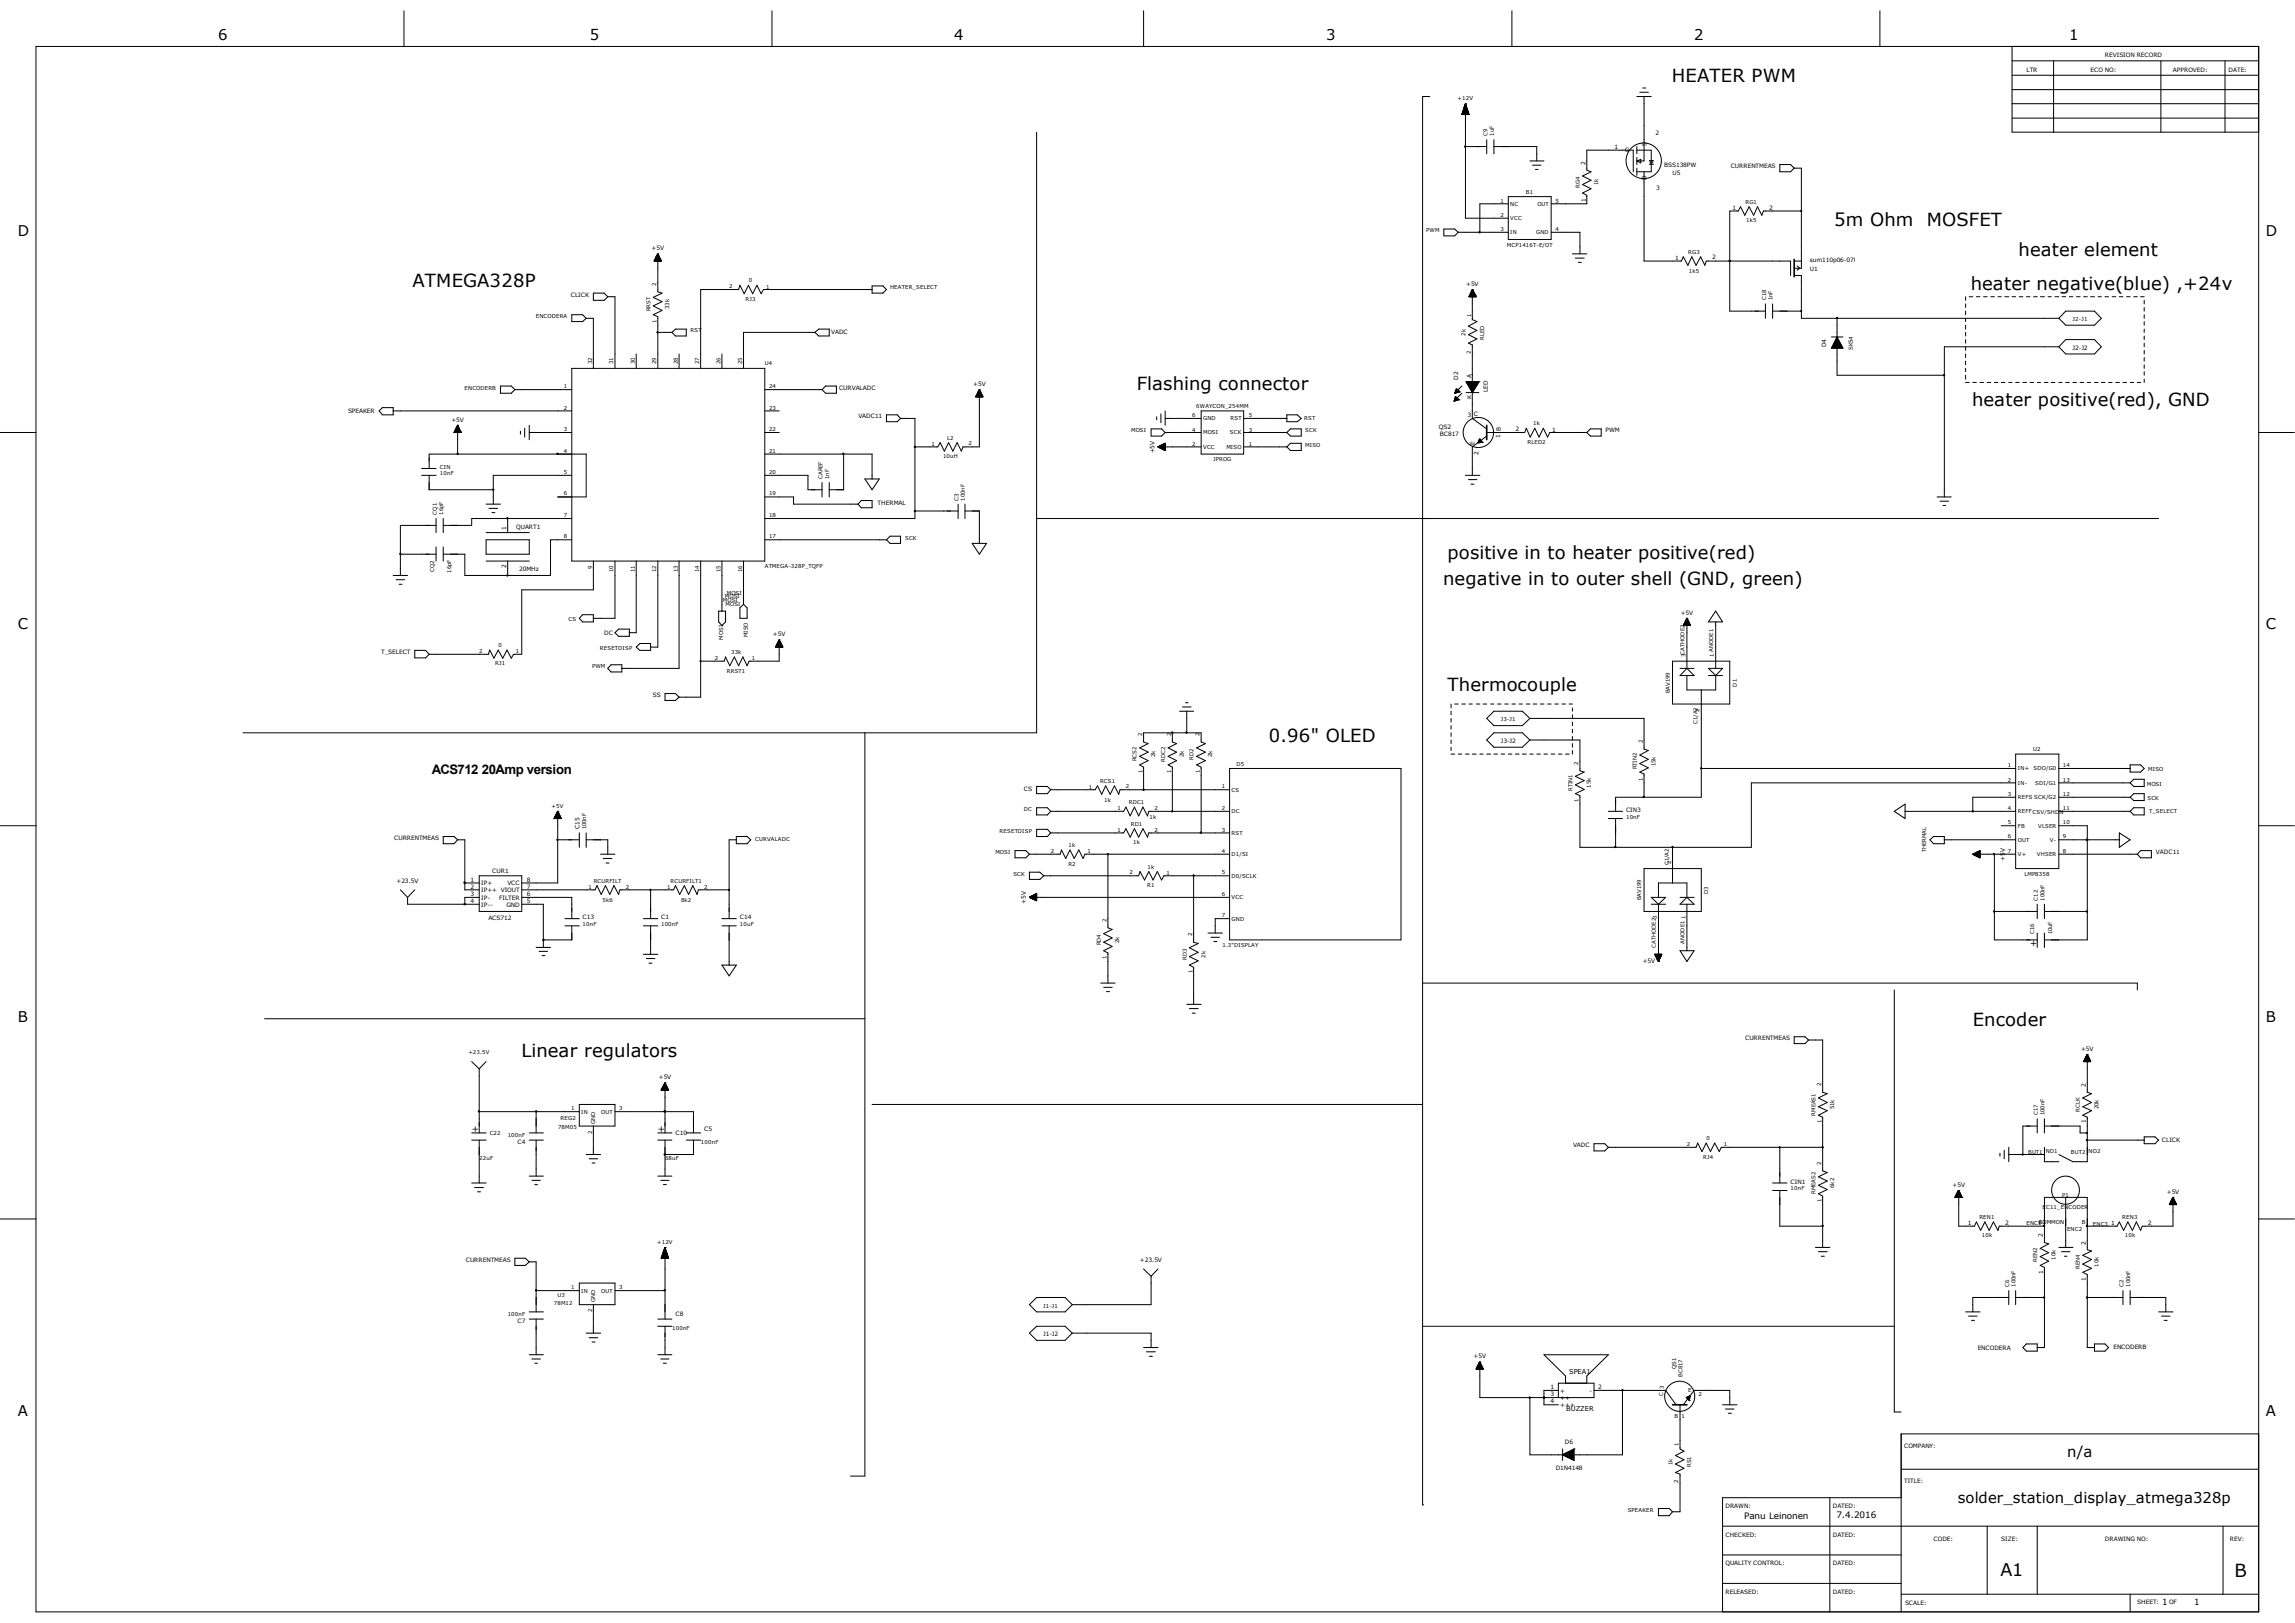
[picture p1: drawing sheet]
<svg xmlns="http://www.w3.org/2000/svg" width="297mm" height="210mm" viewBox="0 0 297 210" stroke-linecap="round" stroke-linejoin="round" font-family="sans-serif">
<defs><g id="words">
<g font-size="2.3">
<text x="216.4" y="10.6">HEATER PWM</text>
<text x="237.4" y="29.3">5m Ohm</text>
<text x="249.4" y="29.3">MOSFET</text>
<text x="261.2" y="33.1">heater element</text>
<text x="53.4" y="37.2">ATMEGA328P</text>
<text x="255.1" y="37.5">heater negative(blue) ,+24v</text>
<text x="147.1" y="50.4">Flashing connector</text>
<text x="255.2" y="52.5">heater positive(red), GND</text>
<text x="186.8" y="75.6">negative in to outer shell (GND, green)</text>
<text x="187.3" y="72.3">positive in to heater positive(red)</text>
<text x="187.3" y="89.5">Thermocouple</text>
<text x="164.2" y="96">0.96&quot; OLED</text>
<text x="67.5" y="136.7">Linear regulators</text>
<text x="255.3" y="132.8">Encoder</text>
<text x="258.9" y="203.9">A1</text>
<text x="289.2" y="204">B</text>
</g>
<g font-size="1.9">
<text x="28.2" y="5.1">6</text>
<text x="76.3" y="5.1">5</text>
<text x="123.5" y="5.1">4</text>
<text x="171.6" y="5.1">3</text>
<text x="219.2" y="5.1">2</text>
<text x="267.8" y="5.1">1</text>
<text x="2.3" y="30.5">D</text>
<text x="293.2" y="30.5">D</text>
<text x="2.3" y="81.4">C</text>
<text x="293.2" y="81.4">C</text>
<text x="2.3" y="132.3">B</text>
<text x="293.2" y="132.3">B</text>
<text x="2.3" y="183.2">A</text>
<text x="293.2" y="183.2">A</text>
<text x="267.5" y="188.5">n/a</text>
<text x="253.4" y="194.5">solder_station_display_atmega328p</text>
</g>
<text font-size="1.7" x="55.9" y="100.2">ACS712 20Amp version</text>
<g font-size="1.1">
<text x="263.6" y="122.6" transform="rotate(-90 263.6 122.6)">+</text>
<text x="61" y="146.5">+</text>
<text x="85.1" y="146.5">+</text>
<text x="225.7" y="196.6">Panu Leinonen</text>
<text x="237.7" y="196.4">7.4.2016</text>
<text x="279.8" y="207.6">1</text>
<text x="284" y="207.6">1</text>
</g>
<g font-size=".9">
<text x="203.1" y="177.8">SPEA1</text>
<text x="202.7" y="182.6">BUZZER</text>
</g>
<g font-size=".8">
<text x="262.3" y="9.3">LTR</text>
<text x="270.6" y="9.3">ECO NO:</text>
<text x="272.4" y="7.4">REVISION RECORD</text>
<text x="281.2" y="9.3">APPROVED:</text>
<text x="288.4" y="9.3">DATE:</text>
<text x="214.2" y="17.5">2</text>
<text x="205.2" y="21.3" transform="rotate(-90 205.2 21.3)">2</text>
<text x="209" y="19.3">1</text>
<text x="210.3" y="19.7">G</text>
<text x="213.1" y="23.3" transform="rotate(-90 213.1 23.3)">D</text>
<text x="213.1" y="18.8" transform="rotate(-90 213.1 18.8)">S</text>
<text x="215.4" y="21.5">BSS138PW</text>
<text x="216.5" y="22.6">U5</text>
<text x="224" y="21.8">CURRENTMEAS</text>
<text x="205.2" y="26.1" transform="rotate(-90 205.2 26.1)">1</text>
<text x="214.3" y="24.6">3</text>
<text x="224.2" y="27.1">1</text>
<text x="228.9" y="27.1">2</text>
<text x="84.3" y="32.4">+5V</text>
<text x="216.8" y="33.6">1</text>
<text x="221.6" y="33.6">2</text>
<text x="234.2" y="35">U1</text>
<text x="234.2" y="34">sum110p06-07l</text>
<text x="73.9" y="38.4">CLICK</text>
<text x="189.7" y="37">+5V</text>
<text x="107.6" y="43.2">VADC</text>
<text x="236.3" y="45" transform="rotate(-90 236.3 45)">D4</text>
<text x="268.2" y="45.3">J2-J2</text>
<text x="45" y="53.4">SPEAKER</text>
<text x="108.6" y="50.5">CURVALADC</text>
<text x="125.9" y="50">+5V</text>
<text x="188.7" y="49.1" transform="rotate(-90 188.7 49.1)">D2</text>
<text x="189.9" y="53.9">3 C</text>
<text x="190.4" y="51.6" transform="rotate(-90 190.4 51.6)">K</text>
<text x="190.4" y="48.9" transform="rotate(-90 190.4 48.9)">A</text>
<text x="192.5" y="50.7" transform="rotate(-90 192.5 50.7)">LED</text>
<text x="58.4" y="54.6">+5V</text>
<text x="111.1" y="54.1">VADC11</text>
<text x="149.4" y="58.7" transform="rotate(-90 149.4 58.7)">+5V</text>
<text x="186.2" y="55.5">QS2</text>
<text x="186.4" y="56.4">BC817</text>
<text x="190.8" y="57.6" transform="rotate(-90 190.8 57.6)">E</text>
<text x="191.3" y="58.9" transform="rotate(-90 191.3 58.9)">2</text>
<text x="194.1" y="56.7" transform="rotate(-90 194.1 56.7)">1 B</text>
<text x="196.1" y="55.8">2</text>
<text x="200.9" y="55.8">1</text>
<text x="207.8" y="56">PWM</text>
<text x="113.6" y="65.3">THERMAL</text>
<text x="65.5" y="68.6" transform="rotate(-90 65.5 68.6)">1</text>
<text x="66.8" y="68.5">QUART1</text>
<text x="65.5" y="73.5" transform="rotate(-90 65.5 73.5)">2</text>
<text x="67.2" y="73.9">20MHz</text>
<text x="78.2" y="82.1">DC</text>
<text x="100" y="82.3">+5V</text>
<text x="217.5" y="79.5">+5V</text>
<text x="49.3" y="84.7">T_SELECT</text>
<text x="84.5" y="90.2">SS</text>
<text x="194.2" y="96.1">J3-J2</text>
<text x="75" y="107.3" transform="rotate(-90 75 107.3)">C15</text>
<text x="132.5" y="102.4">CS</text>
<text x="210.4" y="105.1">CIN3</text>
<text x="51" y="108.7">CURRENTMEAS</text>
<text x="63.7" y="112.9">CUR1</text>
<text x="259.5" y="111.4" transform="rotate(-90 259.5 111.4)">+5V</text>
<text x="279" y="110.5">VADC11</text>
<text x="51.3" y="114.3">+23.5V</text>
<text x="60.9" y="114.1">1</text>
<text x="60.9" y="115">2</text>
<text x="60.9" y="116">3</text>
<text x="60.9" y="116.9">4</text>
<text x="62.3" y="114.6">IP+</text>
<text x="62.3" y="115.4">IP++ VIOUT</text>
<text x="62.3" y="116.4">IP-</text>
<text x="62.3" y="117.3">IP--</text>
<text x="63.2" y="119.1">ACS712</text>
<text x="64.6" y="116.4">FILTER</text>
<text x="65.5" y="117.3">GND</text>
<text x="65.7" y="114.6">VCC</text>
<text x="68.2" y="116.9">5</text>
<text x="68.2" y="116">6</text>
<text x="68.2" y="115">7</text>
<text x="68.2" y="114.1">8</text>
<text x="75.4" y="119">C13</text>
<text x="85.6" y="119">C1</text>
<text x="95.8" y="119">C14</text>
<text x="132.8" y="117" transform="rotate(-90 132.8 117)">+5V</text>
<text x="212.6" y="124.6">+5V</text>
<text x="225.8" y="134.6">CURRENTMEAS</text>
<text x="269.3" y="136">+5V</text>
<text x="85.3" y="139.7">+5V</text>
<text x="269.9" y="140.6" transform="rotate(-90 269.9 140.6)">2</text>
<text x="67" y="148">C4</text>
<text x="87.4" y="146.8">C10</text>
<text x="91.1" y="146.3">C5</text>
<text x="203.6" y="148.5">VADC</text>
<text x="270" y="145.4" transform="rotate(-90 270 145.4)">1</text>
<text x="279.8" y="147.7">CLICK</text>
<text x="231.7" y="153.2">CIN1</text>
<text x="252.7" y="153.5">+5V</text>
<text x="280.4" y="154.5">+5V</text>
<text x="254.7" y="158.5">1</text>
<text x="259.5" y="158.5">2</text>
<text x="264.4" y="160.1" transform="rotate(-90 264.4 160.1)">2</text>
<text x="269.9" y="161" transform="rotate(-90 269.9 161)">2</text>
<text x="273.2" y="158.5">1</text>
<text x="278" y="158.5">2</text>
<text x="60.3" y="163.3">CURRENTMEAS</text>
<text x="147.5" y="163.3">+23.5V</text>
<text x="264.4" y="164.8" transform="rotate(-90 264.4 164.8)">1</text>
<text x="270" y="165.7" transform="rotate(-90 270 165.7)">1</text>
<text x="67" y="171.2">C7</text>
<text x="87.4" y="170.3">C8</text>
<text x="135" y="172.9">J1-J2</text>
<text x="190.7" y="175.8">+5V</text>
<text x="200.7" y="179.7">1</text>
<text x="206.8" y="179.7">2</text>
<text x="255.9" y="174.7">ENCODERA</text>
<text x="273.5" y="174.5">ENCODERB</text>
<text x="200.7" y="180.6">3</text>
<text x="200.7" y="181.6">4</text>
<text x="201.9" y="180.2">+</text>
<text x="201.9" y="181.1">++</text>
<text x="201.9" y="182.1">+++</text>
<text x="205.7" y="180.2">-</text>
<text x="201.3" y="190.2">D1N4148</text>
<text x="202.5" y="186.9">D6</text>
<text x="246.4" y="187.3">COMPANY:</text>
<text x="246.4" y="191.9">TITLE:</text>
<text x="223.3" y="195.2">DRAWN:</text>
<text x="237.2" y="195.2">DATED:</text>
<text x="223.3" y="198.9">CHECKED:</text>
<text x="223.3" y="202.6">QUALITY CONTROL:</text>
<text x="237.2" y="202.6">DATED:</text>
<text x="237.2" y="198.9">DATED:</text>
<text x="250.2" y="199.3">CODE:</text>
<text x="259" y="199.3">SIZE:</text>
<text x="272.4" y="199.3">DRAWING NO:</text>
<text x="288.6" y="199.3">REV:</text>
<text x="223.3" y="206.3">RELEASED:</text>
<text x="237.2" y="206.3">DATED:</text>
<text x="246.5" y="207.7">SCALE:</text>
<text x="276.6" y="207.6">SHEET:</text>
<text x="280.7" y="207.6">OF</text>
</g>
<g font-size=".7">
<text x="188.6" y="12.9">+12V</text>
<text x="192.5" y="17.6" transform="rotate(-90 192.5 17.6)">C9</text>
<text x="193.3" y="17.6" transform="rotate(-90 193.3 17.6)">1uF</text>
<text x="194.2" y="28">2</text>
<text x="194.2" y="29.9">3</text>
<text x="194.2" y="26.2">1</text>
<text x="195.5" y="28.5">VCC</text>
<text x="195.5" y="26.6">NC</text>
<text x="197.5" y="25.1">B1</text>
<text x="199" y="26.6">OUT</text>
<text x="201.3" y="29.9">4</text>
<text x="201.3" y="26.2">5</text>
<text x="204.5" y="24.3" transform="rotate(-90 204.5 24.3)">RG4</text>
<text x="206.8" y="24" transform="rotate(-90 206.8 24)">1k</text>
<text x="225.9" y="26.4">RG1</text>
<text x="226" y="28.8">1k5</text>
<text x="184.6" y="30.1">PWM</text>
<text x="195" y="31.9">MCP1416T-E/OT</text>
<text x="195.5" y="30.3">IN</text>
<text x="198.8" y="30.3">GND</text>
<text x="218.5" y="32.9">RG3</text>
<text x="218.6" y="35.3">1k5</text>
<text x="69.3" y="41.2">ENCODERA</text>
<text x="84.2" y="40.3" transform="rotate(-90 84.2 40.3)">RRST</text>
<text x="84.9" y="37" transform="rotate(-90 84.9 37)">2</text>
<text x="85" y="41.8" transform="rotate(-90 85 41.8)">1</text>
<text x="86.6" y="40" transform="rotate(-90 86.6 40)">33k</text>
<text x="94.4" y="37.3">2</text>
<text x="96.5" y="38.9">RJ3</text>
<text x="96.9" y="36.5">0</text>
<text x="99.1" y="37.3">1</text>
<text x="115.2" y="37.4">HEATER_SELECT</text>
<text x="190.4" y="41" transform="rotate(-90 190.4 41)">1</text>
<text x="228.6" y="38.9" transform="rotate(-90 228.6 38.9)">C18</text>
<text x="229.4" y="38.9" transform="rotate(-90 229.4 38.9)">1nF</text>
<text x="268.2" y="41.6">J2-J1</text>
<text x="76.6" y="47.1" transform="rotate(-90 76.6 47.1)">32</text>
<text x="79.4" y="47.1" transform="rotate(-90 79.4 47.1)">31</text>
<text x="82.2" y="47.1" transform="rotate(-90 82.2 47.1)">30</text>
<text x="84.9" y="47.1" transform="rotate(-90 84.9 47.1)">29</text>
<text x="87.7" y="47.1" transform="rotate(-90 87.7 47.1)">28</text>
<text x="89.4" y="43">RST</text>
<text x="90.5" y="47.1" transform="rotate(-90 90.5 47.1)">27</text>
<text x="93.3" y="47.1" transform="rotate(-90 93.3 47.1)">26</text>
<text x="96.1" y="47.1" transform="rotate(-90 96.1 47.1)">25</text>
<text x="99" y="47.3">U4</text>
<text x="189.6" y="43.4" transform="rotate(-90 189.6 43.4)">2k</text>
<text x="190.4" y="45.8" transform="rotate(-90 190.4 45.8)">2</text>
<text x="192.1" y="43.9" transform="rotate(-90 192.1 43.9)">RLED</text>
<text x="239.8" y="45.3" transform="rotate(-90 239.8 45.3)">SK54</text>
<text x="60.1" y="50.4">ENCODERB</text>
<text x="73" y="50.2">1</text>
<text x="73" y="53">2</text>
<text x="99.5" y="53">23</text>
<text x="99.5" y="50.2">24</text>
<text x="154.8" y="52.8">6WAYCON_254MM</text>
<text x="73" y="55.8">3</text>
<text x="73" y="58.6">4</text>
<text x="99.5" y="58.6">21</text>
<text x="99.5" y="55.8">22</text>
<text x="120.6" y="57.7">1</text>
<text x="122" y="59.3">10uH</text>
<text x="122.6" y="56.9">L2</text>
<text x="125.3" y="57.6">2</text>
<text x="146.4" y="56">MOSI</text>
<text x="154.3" y="57.7">2</text>
<text x="154.3" y="55.8">4</text>
<text x="154.3" y="54">6</text>
<text x="155.7" y="58.1">VCC</text>
<text x="155.7" y="56.2">MOSI</text>
<text x="155.7" y="54.4">GND</text>
<text x="157" y="59.7">JPROG</text>
<text x="158.7" y="58.1">MISO</text>
<text x="159.2" y="56.2">SCK</text>
<text x="159.3" y="54.4">RST</text>
<text x="161.6" y="57.7">1</text>
<text x="161.6" y="55.8">3</text>
<text x="161.6" y="54">5</text>
<text x="168.8" y="54.4">RST</text>
<text x="168.9" y="57.8">MISO</text>
<text x="168.9" y="56">SCK</text>
<text x="197.7" y="57.4">RLED2</text>
<text x="198.4" y="55">1k</text>
<text x="56.9" y="60.7">CIN</text>
<text x="56.9" y="61.5">10nF</text>
<text x="73" y="61.3">5</text>
<text x="73" y="64.1">6</text>
<text x="99.5" y="64.1">19</text>
<text x="99.5" y="61.3">20</text>
<text x="106.5" y="62" transform="rotate(-90 106.5 62)">CAREF</text>
<text x="107.3" y="62" transform="rotate(-90 107.3 62)">1nF</text>
<text x="124" y="64.8" transform="rotate(-90 124 64.8)">C3</text>
<text x="124.9" y="64.8" transform="rotate(-90 124.9 64.8)">100nF</text>
<text x="56.6" y="66.6" transform="rotate(-90 56.6 66.6)">CQ1</text>
<text x="57.4" y="66.6" transform="rotate(-90 57.4 66.6)">16pF</text>
<text x="73" y="66.9">7</text>
<text x="73" y="69.7">8</text>
<text x="99.5" y="69.7">17</text>
<text x="99.5" y="66.9">18</text>
<text x="117.1" y="69.8">SCK</text>
<text x="56.2" y="74" transform="rotate(-90 56.2 74)">CQ2</text>
<text x="58.4" y="74.1" transform="rotate(-90 58.4 74.1)">16pF</text>
<text x="76.6" y="73.6" transform="rotate(-90 76.6 73.6)">9</text>
<text x="79.4" y="74" transform="rotate(-90 79.4 74)">10</text>
<text x="82.2" y="74" transform="rotate(-90 82.2 74)">11</text>
<text x="84.9" y="74" transform="rotate(-90 84.9 74)">12</text>
<text x="87.7" y="74" transform="rotate(-90 87.7 74)">13</text>
<text x="90.5" y="74" transform="rotate(-90 90.5 74)">14</text>
<text x="93.3" y="74" transform="rotate(-90 93.3 74)">15</text>
<text x="93.6" y="77.9">MOSI</text>
<text x="93.8" y="77.3">MOSI</text>
<text x="96.1" y="74" transform="rotate(-90 96.1 74)">16</text>
<text x="99" y="73.5">ATMEGA-328P_TQFP</text>
<text x="64.5" y="83.7">0</text>
<text x="73.6" y="80.3">CS</text>
<text x="93.6" y="82.8" transform="rotate(-90 93.6 82.8)">MOSI</text>
<text x="93.9" y="78.4">MOSI</text>
<text x="96.8" y="82.5" transform="rotate(-90 96.8 82.5)">MISO</text>
<text x="62" y="84.5">2</text>
<text x="64.1" y="86.1">RJ1</text>
<text x="66.8" y="84.5">1</text>
<text x="76.6" y="86.5">PWM</text>
<text x="77.6" y="84.1">RESETDISP</text>
<text x="92.5" y="85.4">2</text>
<text x="94.1" y="87">RRST1</text>
<text x="94.6" y="84.7">33k</text>
<text x="97.3" y="85.4">1</text>
<text x="216.1" y="89.7" transform="rotate(-90 216.1 89.7)">BAV199</text>
<text x="218.1" y="85" transform="rotate(-90 218.1 85)">3CATHODE2</text>
<text x="221.8" y="85" transform="rotate(-90 221.8 85)">1 ANODE1</text>
<text x="224.8" y="88.9" transform="rotate(-90 224.8 88.9)">D1</text>
<text x="147.8" y="95.2" transform="rotate(-90 147.8 95.2)">2</text>
<text x="151.5" y="95.2" transform="rotate(-90 151.5 95.2)">2</text>
<text x="155.2" y="95.2" transform="rotate(-90 155.2 95.2)">2</text>
<text x="194.2" y="93.3">J3-J1</text>
<text x="219.7" y="93.7" transform="rotate(-90 219.7 93.7)">C1/A2</text>
<text x="220" y="92.1" transform="rotate(-90 220 92.1)">2</text>
<text x="142.4" y="101.3">RCS1</text>
<text x="147.1" y="98.5" transform="rotate(-90 147.1 98.5)">RCS2</text>
<text x="147.9" y="100" transform="rotate(-90 147.9 100)">1</text>
<text x="149.5" y="98" transform="rotate(-90 149.5 98)">2k</text>
<text x="150.8" y="98.6" transform="rotate(-90 150.8 98.6)">RDC2</text>
<text x="151.5" y="100" transform="rotate(-90 151.5 100)">1</text>
<text x="153.2" y="98" transform="rotate(-90 153.2 98)">2k</text>
<text x="154.5" y="98.3" transform="rotate(-90 154.5 98.3)">RD2</text>
<text x="155.3" y="100" transform="rotate(-90 155.3 100)">1</text>
<text x="156.9" y="98" transform="rotate(-90 156.9 98)">2k</text>
<text x="160" y="99.1">D5</text>
<text x="204.2" y="98.9" transform="rotate(-90 204.2 98.9)">2</text>
<text x="205.9" y="101.9" transform="rotate(-90 205.9 101.9)">15k</text>
<text x="211.8" y="99.6" transform="rotate(-90 211.8 99.6)">RTIN2</text>
<text x="212.6" y="96.2" transform="rotate(-90 212.6 96.2)">2</text>
<text x="212.6" y="101" transform="rotate(-90 212.6 101)">1</text>
<text x="214.2" y="99.1" transform="rotate(-90 214.2 99.1)">15k</text>
<text x="259.8" y="99.3">1</text>
<text x="259.8" y="101.1">2</text>
<text x="261.2" y="99.7">IN+</text>
<text x="261.2" y="101.6">IN-</text>
<text x="263.1" y="97.2">U2</text>
<text x="263.2" y="99.7">SDO/G0</text>
<text x="263.4" y="101.6">SDI/G1</text>
<text x="267" y="101.1">13</text>
<text x="267" y="99.3">14</text>
<text x="277.8" y="101.7">MOSI</text>
<text x="278" y="99.7">MISO</text>
<text x="71.4" y="104.5">+5V</text>
<text x="75.9" y="107.3" transform="rotate(-90 75.9 107.3)">100nF</text>
<text x="129.4" y="107.8">RESETDISP</text>
<text x="132.5" y="105">DC</text>
<text x="140.9" y="102.1">1</text>
<text x="142.9" y="103.7">1k</text>
<text x="144.6" y="104.9">1</text>
<text x="144.6" y="107.6">1</text>
<text x="145.7" y="102">2</text>
<text x="146.1" y="104.1">RDC1</text>
<text x="146.3" y="106.8">RD1</text>
<text x="148.8" y="105.9">1k</text>
<text x="149.4" y="104.8">2</text>
<text x="149.4" y="107.6">2</text>
<text x="158.1" y="102">1</text>
<text x="158.1" y="104.8">2</text>
<text x="158.1" y="107.6">3</text>
<text x="159.4" y="102.4">CS</text>
<text x="159.4" y="105.2">DC</text>
<text x="203.5" y="102.4" transform="rotate(-90 203.5 102.4)">RTIN1</text>
<text x="204.3" y="103.8" transform="rotate(-90 204.3 103.8)">1</text>
<text x="210.4" y="105.9">10nF</text>
<text x="259.8" y="103">3</text>
<text x="259.8" y="104.8">4</text>
<text x="259.8" y="106.6">5</text>
<text x="261.2" y="103.4">REFS SCK/G2</text>
<text x="261.2" y="105.2">REFFCSV/SHDN</text>
<text x="261.2" y="107.1">FB</text>
<text x="263.8" y="107.1">VLSER</text>
<text x="267" y="106.6">10</text>
<text x="267" y="104.8">11</text>
<text x="267" y="103">12</text>
<text x="277.9" y="103.5">SCK</text>
<text x="278.1" y="105.2">T_SELECT</text>
<text x="97.7" y="108.8">CURVALADC</text>
<text x="128.8" y="110.5">MOSI</text>
<text x="131.1" y="113.3">SCK</text>
<text x="136" y="110.4">2</text>
<text x="138.3" y="112">R2</text>
<text x="138.3" y="109.6">1k</text>
<text x="140.8" y="110.4">1</text>
<text x="146.2" y="113.1">2</text>
<text x="146.6" y="109.2">1k</text>
<text x="148.5" y="112.4">1k</text>
<text x="151" y="113.2">1</text>
<text x="158.1" y="110.4">4</text>
<text x="158.1" y="113.1">5</text>
<text x="159.4" y="108">RST</text>
<text x="159.4" y="110.8">D1/SI</text>
<text x="159.4" y="113.6">D0/SCLK</text>
<text x="216" y="112" transform="rotate(-90 216 112)">C1/A2</text>
<text x="216.3" y="111.8" transform="rotate(-90 216.3 111.8)">2</text>
<text x="249.3" y="110.3" transform="rotate(-90 249.3 110.3)">THERMAL</text>
<text x="259.8" y="108.5">6</text>
<text x="259.8" y="110.4">7</text>
<text x="261.2" y="108.9">OUT</text>
<text x="261.2" y="110.8">V+</text>
<text x="262" y="113.3">LMP8358</text>
<text x="263.6" y="110.8">VHSER</text>
<text x="265.3" y="108.9">V-</text>
<text x="267" y="110.4">8</text>
<text x="267" y="108.5">9</text>
<text x="75.4" y="119.8">10nF</text>
<text x="76.2" y="115">1</text>
<text x="76.8" y="114.3">RCURFILT</text>
<text x="78" y="116.7">5k6</text>
<text x="81" y="115">2</text>
<text x="85.6" y="119.8">100nF</text>
<text x="86.4" y="115">1</text>
<text x="86.8" y="114.3">RCURFILT1</text>
<text x="88.1" y="116.7">8k2</text>
<text x="91.1" y="115">2</text>
<text x="95.8" y="119.8">10uF</text>
<text x="143.2" y="119.3" transform="rotate(-90 143.2 119.3)">2</text>
<text x="148.5" y="114.8">R1</text>
<text x="158.1" y="115.9">6</text>
<text x="158.1" y="118.7">7</text>
<text x="159.4" y="116.4">VCC</text>
<text x="159.4" y="119.1">GND</text>
<text x="212.4" y="116.5" transform="rotate(-90 212.4 116.5)">BAV199</text>
<text x="218.1" y="118.9" transform="rotate(-90 218.1 118.9)">1</text>
<text x="221.1" y="115.7" transform="rotate(-90 221.1 115.7)">D3</text>
<text x="263.7" y="116.5" transform="rotate(-90 263.7 116.5)">C12</text>
<text x="264.6" y="116.5" transform="rotate(-90 264.6 116.5)">100nF</text>
<text x="142.4" y="122.3" transform="rotate(-90 142.4 122.3)">RD4</text>
<text x="143.2" y="124.1" transform="rotate(-90 143.2 124.1)">1</text>
<text x="144.9" y="122" transform="rotate(-90 144.9 122)">2k</text>
<text x="153.6" y="124.2" transform="rotate(-90 153.6 124.2)">RD3</text>
<text x="154.3" y="121.2" transform="rotate(-90 154.3 121.2)">2</text>
<text x="154.3" y="125.9" transform="rotate(-90 154.3 125.9)">1</text>
<text x="156" y="123.9" transform="rotate(-90 156 123.9)">2k</text>
<text x="158.2" y="122.6">1.3&quot;DISPLAY</text>
<text x="214.3" y="122.6" transform="rotate(-90 214.3 122.6)">CATHODE23</text>
<text x="218" y="122.1" transform="rotate(-90 218 122.1)">ANODE1</text>
<text x="263.3" y="120.9" transform="rotate(-90 263.3 120.9)">C16</text>
<text x="265.6" y="120.9" transform="rotate(-90 265.6 120.9)">10uF</text>
<text x="60.6" y="136.4">+23.5V</text>
<text x="73.9" y="143.7">1</text>
<text x="80.1" y="143.7">3</text>
<text x="235.7" y="140.5" transform="rotate(-90 235.7 140.5)">2</text>
<text x="237.4" y="143.6" transform="rotate(-90 237.4 143.6)">51k</text>
<text x="269.2" y="143.8" transform="rotate(-90 269.2 143.8)">RCLK</text>
<text x="271.6" y="143.6" transform="rotate(-90 271.6 143.6)">20k</text>
<text x="63.4" y="146.8">C22</text>
<text x="65.7" y="147.2">100nF</text>
<text x="72.2" y="146.1">78M05</text>
<text x="72.6" y="144.9">REG2</text>
<text x="75.2" y="144.1">IN</text>
<text x="76.6" y="146.7" transform="rotate(-90 76.6 146.7)">2</text>
<text x="77" y="145.4" transform="rotate(-90 77 145.4)">GND</text>
<text x="77.8" y="144.1">OUT</text>
<text x="90.7" y="148">100nF</text>
<text x="218.3" y="148.3">2</text>
<text x="220.4" y="149.9">RJ4</text>
<text x="220.9" y="147.5">0</text>
<text x="223.1" y="148.3">1</text>
<text x="234.9" y="144.4" transform="rotate(-90 234.9 144.4)">RMEAS1</text>
<text x="235.7" y="145.4" transform="rotate(-90 235.7 145.4)">1</text>
<text x="262.5" y="149.3">BUT1 NO1</text>
<text x="263.7" y="144.3" transform="rotate(-90 263.7 144.3)">C17</text>
<text x="264.6" y="144.3" transform="rotate(-90 264.6 144.3)">100nF</text>
<text x="268" y="149.3">BUT2 NO2</text>
<text x="62" y="150.2">22uF</text>
<text x="86.1" y="150.2">68uF</text>
<text x="231.7" y="154">10nF</text>
<text x="234.9" y="154.5" transform="rotate(-90 234.9 154.5)">RMEAS2</text>
<text x="235.7" y="150.7" transform="rotate(-90 235.7 150.7)">2</text>
<text x="235.7" y="155.6" transform="rotate(-90 235.7 155.6)">1</text>
<text x="237.4" y="153.7" transform="rotate(-90 237.4 153.7)">6k2</text>
<text x="266.9" y="154.9">P1</text>
<text x="85" y="160.9">+12V</text>
<text x="256.2" y="157.7">REN1</text>
<text x="256.5" y="160.1">10k</text>
<text x="262.3" y="158.5">ENC1</text>
<text x="263.8" y="158.4">COMMON</text>
<text x="263.9" y="158.4">A</text>
<text x="264.3" y="156.4">EC11_ENCODER</text>
<text x="267.5" y="159.3">ENC2</text>
<text x="269.4" y="158.4">B</text>
<text x="270.8" y="158.7">ENC3</text>
<text x="274.7" y="157.7">REN3</text>
<text x="275" y="160.1">10k</text>
<text x="72.1" y="167.8">U3</text>
<text x="73.9" y="166.8">1</text>
<text x="75.2" y="167.3">IN</text>
<text x="77.8" y="167.3">OUT</text>
<text x="80.1" y="166.8">3</text>
<text x="260" y="166.5" transform="rotate(-90 260 166.5)">C6</text>
<text x="260.8" y="166.5" transform="rotate(-90 260.8 166.5)">100nF</text>
<text x="263.6" y="163.3" transform="rotate(-90 263.6 163.3)">REN2</text>
<text x="266" y="163" transform="rotate(-90 266 163)">10k</text>
<text x="269.2" y="164.2" transform="rotate(-90 269.2 164.2)">REN4</text>
<text x="271.6" y="163.9" transform="rotate(-90 271.6 163.9)">10k</text>
<text x="274.8" y="166.5" transform="rotate(-90 274.8 166.5)">C2</text>
<text x="275.7" y="166.5" transform="rotate(-90 275.7 166.5)">100nF</text>
<text x="65.7" y="170.3">100nF</text>
<text x="71.7" y="168.9">78M12</text>
<text x="76.6" y="169.8" transform="rotate(-90 76.6 169.8)">2</text>
<text x="77" y="168.5" transform="rotate(-90 77 168.5)">GND</text>
<text x="87" y="172.1">100nF</text>
<text x="135" y="169.2">J1-J1</text>
<text x="216.9" y="177.2" transform="rotate(-90 216.9 177.2)">QS1</text>
<text x="217.8" y="178.2" transform="rotate(-90 217.8 178.2)">BC817</text>
<text x="215.3" y="180.6" transform="rotate(-90 215.3 180.6)">C 3</text>
<text x="216.7" y="183.5">B 1</text>
<text x="218.5" y="180.2">E</text>
<text x="219.8" y="180.7">2</text>
<text x="216.4" y="189.6" transform="rotate(-90 216.4 189.6)">1k</text>
<text x="217.2" y="191.9" transform="rotate(-90 217.2 191.9)">2</text>
<text x="217.2" y="187.2" transform="rotate(-90 217.2 187.2)">1</text>
<text x="218.9" y="189.8" transform="rotate(-90 218.9 189.8)">RS1</text>
<text x="210.7" y="195.6">SPEAKER</text>
</g>
</g></defs>
<g fill="none" stroke="#000" stroke-width=".13">
<path d="M4.7 6h287.6v202.6h-287.6zM52.3 1.4v4.6M99.9 1.4v4.6M134.2 17.1v77.7h-102.7M148 1.4v4.6M185 12.5h-.9v182.2M189.2 14.8h.9M189.2 14.7h.9M189.2 14.7h.8M189.3 14.8v-.3h.7v.3M189.3 14.6h.7M189.3 14.4h.7v.4"/>
<path d="M189.3 14.4v.4M189.4 14.4h.5M189.4 14.3h.5v.5M189.4 14.2h.5v.6M189.4 14.1h.5M189.4 14.1h.5v.7M189.4 14.1v.7M189.5 14h.3v.8M189.5 14h.3M189.5 13.9h.3M189.5 13.9h.3v.9M189.5 13.8v1"/>
<path d="M189.5 13.8h.3M189.5 13.8h.2M189.6 13.7h.1M189.6 13.6h.1v1.2M189.6 13.6v1.2M189.6 13.5h.1v1.3M189.7 13.5h.1M189.7 13.4h.1M189.7 19h2.7M189.7 13.4v14.8h5.5M189.7 13.4l-.5 1.4h.9M189.7 13.4l.4 1.4"/>
<path d="M189.7 13.5l-.1 1.3M189.7 13.7h-.2v1.1M189.9 14.3h-.5v.5M190 14.6h-.8v.2M192.4 18.1v1.8M193.3 19h5.6v1.8M193.3 18.1v1.8M195.7 1.4v4.6M211.8 12.5h1.9M211.8 19v.9M211.8 19.4h1.9v2.8h-1.9M212.2 11.9h1.1"/>
<path d="M212.6 11.4h.4M212.8 12.5v8.3h-1l.5 .3v-.5l-.4 .2M243.3 1.4v4.6M260.4 7.9h31.9M260.4 9.7h31.9M260.4 13.4h31.9M260.4 15.3h31.9M260.4 6v11.1h31.9M260.4 11.6h31.9M265.8 7.9v9.2M279.7 7.9v9.2M288 7.9v9.2"/>
<path d="M76.8 37.9h1.4l.5 .5-.5 .5h-1.4zM78.7 38.4h.9v9.3M84.7 33.8h.9M84.7 33.7h.9M84.8 33.6h.7M84.8 33.8v-.2h.7v.2M84.8 33.5h.6M84.8 33.8v-.4h.6v.4M84.8 33.4h.6M84.9 33.4h.5v.4M84.9 33.3h.5M84.9 33.2v.6"/>
<path d="M84.9 33.2h.4v.6M85 33.2h.3M85 33.1h.3M85 33.1v.7M85 33.8v-.7h.3v.7M85.1 32.9h.1v.9M85.1 32.9h.1M85.1 32.9v4.9l.6 .1-1.2 .6 1.2 .5-1.2 .6 1.2 .6-1.2 .5 .6 .3v6.7M85.1 32.9l-.4 .9M85.1 32.9l.5 .9M85.1 32.9v.9M85.2 33h-.2v.8"/>
<path d="M85.3 33.3v.5M85.4 33.5h-.6v.3M85.5 33.7h-.8v.1M112.9 37.5h-14.1l-.3 .5-.5-1.1-.6 1.1-.5-1.1-.6 1.1-.5-1.1-.2 .6h-4.9v10.2M112.9 37h1.4l.4 .5-.4 .4h-1.4zM186.9 29.6h1.4l.4 .5-.4 .4h-1.4zM188.7 30.1h6.5M190.2 38.3h.8M190.2 38.4v-.1h.8v.1M190.2 38.2v.2M190.2 38.2h.7M190.2 38.4v-.3h.7v.3"/>
<path d="M190.2 38.1h.7M190.3 38h.5v.4M190.3 38v.4M190.3 38.1h.6v.3M190.3 37.9h.5v.5M190.4 37.8h.4v.6M190.4 37.8v.6M190.4 37.9h.4M190.4 37.8h.4M190.4 38.4v-.6h.3v.6M190.5 38.4v-.7h.2v.7M190.5 37.6h.1"/>
<path d="M190.5 37.5h.1M190.5 37.5l.6 .9h-1M190.5 37.5v3.9l.6 .2-1.1 .6 1.1 .6-1.1 .5 1.1 .6-1.1 .5 .5 .2v6.7M190.5 37.5l-.4 .9M190.5 37.5h.1v.9M190.6 37.6h-.1v.8M191 38.4h-.9M195.2 26.4h-3.7v3.7M195.2 25.4h5.5v5.6h-5.5zM198 20.8h1.8M198.3 21.4h1.1M198.7 21.9h.4"/>
<path d="M200.7 30.1h3.8v2.8M203.5 32.9h1.9M203.9 33.4h1.1M204.3 34h.3M211.4 22.2v-2.8h-6v2.6l.5 .2-1.1 .6 1.1 .5-1.1 .6 1.1 .5-1.1 .6 .6 .3v1.1h-4.7M211.8 20.4v.9M211.8 21.8v.9M212.8 22.2v11.6h4.8l.2-.6 .6 1.1 .5-1.1 .6 1.1 .6-1.1 .5 1.1 .2-.5h10.9v1.8M213.4 21.3h.6M213.5 20.8h.5l-.3 .5zM223.9 33.8h.1M228.5 39.3v1.9"/>
<path d="M229.4 39.3v1.9M230.3 21.3h1.4l.5 .5-.5 .4h-1.4zM232.2 21.8h.9v12.9h-.9M232.2 35.6h.9v5.6h33.3M232.2 33.8h.9M232.6 34.4l.3 .3-.3 .3M233.1 27.3h-4.9l-.2 .6-.5-1.1-.6 1.1-.5-1.1-.6 1.1-.5-1.1-.3 .5h-1.1v13h4.6M254.4 38.4v.5M254.4 39.3v.5M254.8 38.4h.5M255.8 38.4h.4M256.7 38.4h.5"/>
<path d="M257.6 38.4h.5M258.6 38.4h.4M259.5 38.4h.5M260.4 38.4h.5M261.3 38.4h.5M262.3 38.4h.4M263.2 38.4h.5M264.1 38.4h.5M265 38.4h.5M265.9 38.4h.5M266.9 38.4h.4M267.8 38.4h.5"/>
<path d="M268.7 38.4h.5M269.7 38.4h.4M270.6 38.4h.5M271.5 38.4h.4M272.4 38.4h.5M273.3 38.4h.5M274.3 38.4h.4M275.2 38.4h.5M276.1 38.4h.5M277 38.4h.5M277.5 38.9v.4M277.5 39.8v.5"/>
<path d="M0 56h4.7M49.5 52.7h1.4v1h-1.4l-.4-.5zM50.9 53.2h23.1M58.8 55.8h.8v.2M58.8 56v-.2h.8v.2M58.9 55.8h.7M58.9 56v-.3h.7v.3M58.9 55.7h.6v.3M58.9 55.6v.4M59 55.6h.5v.4M59 55.5h.4v.5M59 55.5h.4"/>
<path d="M59 55.4h.4v.6M59 55.4v.6M59.1 55.4h.3M59.1 55.3h.3M59.1 55.3h.3v.7M59.1 55.2v.8M59.1 55.2h.2M59.2 55.1h.1v.9M59.2 55.1v.9M59.2 55.1h.1M59.2 55h.1M59.2 55l.5 1h-.9"/>
<path d="M59.2 55v3.8M59.2 55l-.4 1M59.3 55.2h-.2v.8M59.5 55.5h-.5v.5M59.6 55.9l-.8 .1M64.8 50h1.4l.4 .4-.4 .5h-1.4zM66.6 50.4h7.4M67.4 55.8v.4M67.9 55.4v1.2M68.5 56h5.5M68.5 55v1.9M72.2 58.8h.1"/>
<path d="M74 47.7h25v24.9h-25zM74 40.7h1.4l.5 .5-.5 .4h-1.4zM75.9 41.2h.9v6.5M82.3 45.8v1.9M85.1 43h1.9M87 43l.4-.4h1.4v.9h-1.4zM87.9 45.8v1.9M93.4 45.8v1.9M99 56h1.8M99 50.4h7.4M99 53.2h1.8M99 58.8h13.9v3.2"/>
<path d="M105.5 43h-9.3v4.7M105.5 43l.5-.4h1.3v.9h-1.3zM106.4 50.4l.4-.4h1.4v.9h-1.4zM109.2 58.8v4.6h-1.9M114.7 53.7h1.4l.4 .4-.4 .5h-1.4zM116.5 54.1h1.9v13h-19.4M126.3 51.3h.9M126.3 51.3v.1M126.3 51.4v-.2h.9v.2M126.4 51.4v-.3h.7v.3M126.4 51.1h.6M126.4 51.4v-.4h.6v.4"/>
<path d="M126.4 51h.6M126.5 50.9h.5v.5M126.5 50.9v.5M126.6 50.8h.3M126.6 50.7h.3v.7M126.6 50.7v.7M126.6 50.7h.3M126.6 50.6h.2M126.6 50.6v.8M126.7 50.6h.1v.8M126.7 50.5v.9M126.7 50.5h.1v.9"/>
<path d="M126.7 50.5h.1M126.7 50.4h.1M126.7 50.4v7.4h-2.1l-.2 .6-.5-1.1-.6 1.1-.5-1.1-.6 1.1-.5-1.1-.3 .5h-3M126.7 50.4l-.4 1M126.7 50.4l.5 1h-.9M126.8 50.5h-.1v.9M127 50.8h-.5v.6M127 51v.4M127.1 51.1h-.7v.3M149 55.5h1.3l.5 .5-.5 .4h-1.3zM149.7 53.9v.4M149.9 57.8h.1"/>
<path d="M149.9 57.8h5.5M149.9 57.9h.9M150 57.7v.2M150.1 58h.7M150.1 57.7v.2M150.2 57.7v.3M150.2 57.7v.3h.6M150.2 53.6v1.1M150.3 57.6v.4h.5M150.3 57.6v.4M150.4 57.6v.5h.4M150.5 58.1h.3"/>
<path d="M150.5 57.5h.3M150.5 57.5v.6M150.6 57.5v.7M150.7 57.4v.9h.1M150.8 56h4.6M150.8 54.1h4.6M150.8 53.2v1.8M150.8 57.4v.9l-.9-.5M150.8 57.6h-.6v.4M150.8 57.4l-.1 .9M150.8 57.4l-.9 .4M150.8 57.4h-.2v.8h.2"/>
<path d="M150.8 57.5h-.3v.7h.3M150.8 57.8h-.9v.1M150.8 57.7h-.8v.2M150.8 57.7h-.7v.3M150.8 57.6h-.4v.5M155.4 53.2h5.6v5.6h-5.6zM161 56h5.5M161 57.8h5.5M161 54.1h5.5M166.5 56l.5-.5h1.4v.9h-1.4zM166.5 57.8l.5-.4h1.4v.9h-1.4zM166.5 53.7h1.4l.5 .4-.5 .5h-1.4z"/>
<path d="M188.2 51.9h.1M188.2 51.8h.3M188.3 50.9h.1M188.3 51.7h.5M188.3 50.8h.3M188.3 51.5h.3M188.3 51.4h.1M188.3 50.7h.6M188.3 51.4v.5M188.3 51.4h.2v.4M188.3 51.4l-.1 .5M188.3 51.4l.4 .2"/>
<path d="M188.4 50.5h.3M188.4 50.4h.2M188.5 50.3h.1M188.5 50.3l-.2 .6M188.5 50.3l.3 .3M188.5 50.3v.5M188.5 50.4v.4M188.5 51.5v.3M188.6 50.5v.3M188.6 51.6v.2M188.7 50.5v.3M188.7 51.6v.1"/>
<path d="M188.7 51.6l.1 .1M188.7 51.6h-.4v.3M188.8 51.7h.1M188.8 50.6h-.5v.2M188.8 50.6l.1 .1M188.8 50.6v.1M188.8 51.7l-.6 .2M188.9 50.7h.1M188.9 50.7l-.6 .2M189.2 50l-.9 .9M189.2 50.9l-.9 .9M189.7 49.4h.1"/>
<path d="M189.7 50.8h1.7M189.7 49.4h1.7M189.7 49.4l.8 1.4M189.8 49.5h1.5M189.8 49.4v.2M189.9 49.7h1.4M189.9 49.4v.3M189.9 49.8h1.3M190 49.4v.5h1.1v-.5M190.1 50h1M190.1 50.1h.9M190.1 49.4v.6"/>
<path d="M190.2 50.1h.8M190.2 49.4v.8M190.2 50.2h.7M190.3 49.4v.9h.5v-.9M190.4 50.4h.4M190.4 49.4v1.1M190.4 50.5h.4M190.5 50.6h.2M190.5 50.7h.1M190.5 49.4v1.2M190.5 50.8h.1M190.5 51.4v2.7l1.9 1.4"/>
<path d="M190.7 49.4v1.2M190.8 49.4v1.1M190.9 49.4v.8M191.1 49.4v.6M191.2 49.4v.3M191.3 49.4v.2h-1.4M191.4 49.4h.1M191.4 49.4l-.9 1.4M191.4 57.1h.4M191.4 57h.2M191.4 56.9v.4M191.4 56.9h.2"/>
<path d="M191.5 56.8h.1M191.5 56.8l.4 .4M191.5 56.8l-.2 .5 .6-.1M191.5 56.9v.4h-.2v-.1h.6M191.6 56.9v.3M191.7 57v.2M191.8 57.1v.1M191.9 57.2h.1M192.4 56h4.9l.2-.6 .5 1.2 .6-1.2 .6 1.2 .5-1.2 .6 1.2 .3-.6h4.8M192.4 56.4l-1.9 1.4v3.7M205.4 56l.4-.5h1.4v.9h-1.4zM229.4 40.3h3.7"/>
<path d="M237 45h.1M237 43.6h1.5M237.1 44.9h1.3M237.2 44.8h1.2M237.2 44.7v.3M237.2 44.7h1.1M237.3 44.5h1M237.3 44.5v.5M237.4 44.4h.8M237.4 44.3h.7M237.4 44.2v.8M237.5 44.2h.5"/>
<path d="M237.5 44h.5M237.5 43.9v1.1M237.6 43.9h.3M237.7 43.8h.1M237.7 43.7v1.3M237.7 43.6h.1M237.7 43.6l.8 1.4h-1.5M237.7 43.6l-.7 1.4M237.7 41.2v2.4M237.7 45v3.6h13.9M237.8 43.7v1.3M237.9 43.9v1.1"/>
<path d="M238 44.2v.8M238.2 44.5v.5M238.3 44.7v.3M238.4 45h.1M254.4 40.3v.4M254.4 41.2v.4M254.4 42.1v.5M254.4 43v.5M254.4 43.9v.5M254.4 44.9v.4M254.4 45.8v.5M254.4 46.7v.5"/>
<path d="M254.4 47.7v.4M254.4 48.6v.5M254.4 49.5h.4M255.3 49.5h.5M256.2 49.5h.5M257.2 49.5h.4M258.1 49.5h.5M259 49.5h.5M260 49.5h.4M260.9 49.5h.4M261.8 49.5h.5M262.7 49.5h.5"/>
<path d="M263.7 49.5h.4M264.6 49.5h.4M265.5 49.5h.4M266.4 49.5h.5M266.4 44.9h-14.8v19.4M267.3 49.5h.5M267.3 40.3h3.8l.8 .9-.8 .9h-3.8l-.9-.9zM267.3 43.9h3.8l.8 1-.8 .9h-3.8l-.9-.9zM268.3 49.5h.4M269.2 49.5h.5M270.1 49.5h.5M271.1 49.5h.4"/>
<path d="M271.9 49.5h.5M272.9 49.5h.4M273.8 49.5h.5M274.7 49.5h.5M275.7 49.5h.4M276.6 49.5h.4M277.5 40.7v.5M277.5 41.6v.5M277.5 42.6v.4M277.5 43.5v.4M277.5 44.4v.5M277.5 45.3v.5"/>
<path d="M277.5 46.3v.4M277.5 47.2v.5M277.5 48.1v.5M277.5 49.1v.4M292.3 56h4.6M50.9 74.5h1.8M51.3 75h1.1M51.6 75.6h.4M51.8 71.7h.1M51.8 71.7h4.6M54.6 61.5h1.8M54.6 60.6h1.8"/>
<path d="M55.5 60.6v-1.8h20.4v5.5h-3.7M55.5 61.5v1.9h8.3M56.4 68h-4.6v6.5M56.4 67.1v1.8M56.4 70.8v1.8M57.4 67.1v1.8M57.4 70.8v1.8M62.9 72.6h5.6M62.9 69.8h5.6v1.9h-5.6zM62.9 68.9h5.6M62.9 65.2h1.9M63.3 65.8h1.1"/>
<path d="M63.7 66.3h.4M65.7 67.1v1.8M65.7 72.6v1.9M74 67.1h-13v.9h-3.6M74 61.5h-10.2v3.7M74 69.8h-2.8v4.7h-11v-2.8h-2.8M75.4 79.5h1.4v1h-1.4l-.4-.5zM76.8 72.6v3.7h-9.3v8.4h-1l-.3 .5-.6-1.1-.5 1.1-.6-1.1-.6 1.1-.5-1.1-.2 .6h-7.7M79.6 72.6v7.4h-2.8M82.3 72.6v9.3h-.9M85.1 72.6v11.1h-.9M87.9 72.6v13.9h-7.4"/>
<path d="M90.7 72.6v17.6h-2.8M93 79.1h.9v1.4l-.5 .4-.4-.4zM93.4 72.6v6.5M96.2 72.6v5.6M96.2 78.2l.5 .5v1.3h-.9v-1.3zM99 61.5h5.6v1.9h1.8M99 64.3h3.7v.9h8.3M99 69.8h15.7M106.4 62.4v1.9M107.3 62.4v1.9M111.5 64.8h1.4v.9h-1.4l-.5-.5zM111.9 62h1.9l-.9 1.4z"/>
<path d="M115.2 69.4h1.3v.9h-1.3l-.5-.5zM118.4 66.1h5.6M124 65.2v1.9M124.9 66.1h1.8v4.2M124.9 65.2v1.9M125.8 70.3h1.9l-1 1.4zM134.2 67.1h145.2M189.7 61.5h1.8M190 62.1h1.1M190.4 62.7h.4M222 79.1l.9 1.4h-1.8zM250.7 64.3h1.8"/>
<path d="M251.1 64.9h1.1M251.5 65.4h.3M53.7 84.2h1.4l.4 .5-.4 .4h-1.4zM79.1 86h1.4v1h-1.4l-.4-.5zM80.1 81.4h1.3v.9h-1.3l-.5-.4zM82.8 83.3h1.4v.9h-1.4l-.5-.5zM86.1 89.7h1.3l.5 .5-.5 .4h-1.3zM100.4 83.7h.9M100.4 83.7v-.1h.9v.1M100.5 83.6h.8M100.5 83.5h.7v.2M100.5 83.4v.3"/>
<path d="M100.5 83.4h.7M100.5 83.4h.6v.3M100.6 83.3h.5v.4M100.6 83.3v.4M100.6 83.3h.5M100.7 83.1h.3v.6M100.7 83.1v.6M100.7 83.1h.3M100.8 83h.2v.7M100.8 83h.1v.7M100.8 82.9v.8M100.8 82.9h.1v.8"/>
<path d="M100.8 82.8h.1M100.8 82.8v2.8h-3.9l-.2 .5-.6-1.1-.5 1.1-.6-1.1-.6 1.1-.5-1.1-.2 .6h-3M100.8 82.8l-.4 .9h.9M100.8 82.8l.5 .9M100.9 82.8h-.1v.9M101 83.2h-.4v.5M101.1 83.4h-.6v.3M111.9 94.8v96.2h-1.8M151.7 94.8h.1M151.7 94.8v1.2l.6 .2-1.1 .6 1.1 .5-1.1 .6 1.1 .5-1.1 .6 .5 .3v5.7M152.7 92h1.8M153 91.5h1.1"/>
<path d="M153.4 90.9h.4M153.6 92v2.8M159.1 99.4h22.2v22.2h-22.2zM187.8 91.1v.5M187.8 92v.5M187.8 93v.4M187.8 93.9v.5M187.8 94.8v.5M187.8 95.8v.4M187.8 96.7v.4M187.8 97.6h.5M188.3 91.1h.4"/>
<path d="M188.7 97.6h.5M189.2 91.1h.5M189.7 97.6h.4M190.1 91.1h.4M190.5 97.6h.6M191.1 91.1h.4M191.5 97.6h.4M191.9 91.1h.5M192.4 97.6h.5M192.9 91.1h.4M193.3 97.6h.5M193.3 94.8h3.7l1 1-1 .9h-3.7l-.9-.9z"/>
<path d="M193.3 92h3.7l1 1-1 .9h-3.7l-.9-.9zM193.8 91.1h.5M194.3 97.6h.4M194.7 91.1h.5M195.2 97.6h.5M195.7 91.1h.4M196.1 97.6h.5M196.6 91.1h.4M197 97.6h.5M197.5 91.1h.5M198 97.6h.4M198 93h14.8v3.9l.5 .2-1.1 .6 1.1 .6-1.1 .5 1.1 .6-1.1 .5 .6 .3v3"/>
<path d="M198 95.8h6.5v3.9l.5 .2-1.1 .6 1.1 .5-1.1 .6 1.1 .6-1.1 .5 .6 .3v6.6h22.2v-8.3h34.2M198.4 91.1h.5M198.9 97.6h.4M199.3 91.1h.5M199.8 97.6h.5M200.3 91.1h.4M200.7 97.6h.5M201.2 91.1h.5M201.7 97.6h.4M202.1 91.1h.5M202.6 97.6h.5M203.1 91.1h.4"/>
<path d="M203.5 91.6v.4M203.5 92.5v.5M203.5 93.4v.5M203.5 94.4v.4M203.5 95.3v.5M203.5 96.2v.5M203.5 97.1v.5M216.5 85.6h7.4v5.5h-7.4zM217.4 86.5h1.8M217.9 80.9h.8M217.9 80.8h.8v.1M217.9 80.8h.8"/>
<path d="M217.9 80.7v.2M218 80.7h.7M218 80.9v-.2h.7v.2M218 80.9v-.3h.6v.3M218 80.6h.6M218.1 80.6h.5M218.1 80.5h.5v.4M218.1 80.5v.4M218.1 80.4h.4M218.2 80.9v-.6h.3v.6M218.2 80.2h.2v.7M218.2 80.1v.8"/>
<path d="M218.3 80.1h.1M218.3 80.1h.1v.8M218.3 80.1v.8M218.3 80h.1M218.3 80v6.5M218.3 87.4v1.9h3.7v-1.9M218.3 86.5l.9 .9h-1.8zM218.3 80l-.5 .9M218.3 80l.5 .9h-1M218.5 80.3h-.4v.6M218.5 80.4h-.4v.5M218.7 80.9h-.9"/>
<path d="M220.2 99.4h40.7M220.2 89.3v13.9h-11.1v1.8M221.1 86.5h1.8l-.9 .9zM221.1 87.4h1.8M222 80.5v6M260.9 97.6h5.5v14.8h-5.5zM266.4 99.4h9.3M275.7 99h1.3l.5 .4-.5 .5h-1.3zM0 106.8h4.7M51.8 115.1l.9 1M52.7 116.1v.9h9.3M53.7 115.1l-1 1"/>
<path d="M57.4 108.2h1.4l.4 .5-.4 .5h-1.4zM59.2 108.7h1v6.4h1.8M60.2 117h.1M60.2 114.3h.1M60.2 114.3h1.8M62 113.3h5.5v4.6h-5.5zM62 116.1h-1.8v.9M67.5 116.1h6.5v2.8M67.5 115.1h9.5l.3-.5 .5 1.1 .6-1.1 .5 1.1 .6-1.1 .6 1.1 .1-.6h7l.2-.5 .6 1.1 .6-1.1 .5 1.1 .6-1.1 .5 1.1 .2-.6h4M67.5 117h2.8v5.6M71.7 105.9h.9M71.8 105.8h.8"/>
<path d="M71.8 105.8v.1M71.8 105.7h.8v.2M71.8 105.7v.2M71.8 105.7h.7M71.9 105.9v-.3h.6v.3M71.9 105.9v-.4h.5v.4M72 105.5h.4v.4M72 105.4h.3M72 105.4h.3v.5M72 105.3v.6M72 105.3h.3M72.1 105.3h.2"/>
<path d="M72.1 105.2h.2M72.1 105.9v-.7h.2v.7M72.1 105.2h.1M72.1 105.1h.1v.8M72.1 105v.9M72.2 105h.1M72.2 105v9.3h-4.7M72.2 108.7h2.8M72.2 105l.4 .9h-.9M72.2 105l-.5 .9M72.2 105.1h-.1v.8M72.5 105.6h-.7v.3"/>
<path d="M73.1 118.9h1.9M73.1 119.8h1.9M74 119.8v1.8h-3.7M75 107.8v1.8M75.9 108.7h2.8v1.8M75.9 107.8v1.8M77.7 110.5h1.9M78.1 111.1h1.1M78.4 111.7h.4M83.3 118.9h1.8M83.3 119.8h1.8M84.2 115.1v3.8"/>
<path d="M84.2 119.8v3.7M93.4 118.9h1.9M93.4 119.8h1.9M94.4 119.8v5.1M95.3 108.7h-.9v10.2M95.3 108.2h1.4l.5 .5-.5 .5h-1.4zM131.4 110.1h1.4l.4 .4-.4 .5h-1.4zM133.2 116.1h.1M133.2 116.1l1-.5v.9M133.2 116.1h25.9M133.2 110.5h4l.2-.5 .5 1.1 .6-1.1 .5 1.1 .6-1.1 .6 1.1 .2-.6h18.7M133.2 112.9h1.4l.5 .4-.5 .5h-1.4z"/>
<path d="M133.2 116.1l1 .4M133.3 116.1h.1M133.4 116.2h.8M133.4 116v.2M133.5 116v.2h.7M133.7 116.4h.5M133.7 115.9v.4M133.8 115.8v.6M133.9 115.8v.6h.3M133.9 115.7v.8M134 115.7v.8M134.1 116.5h.1"/>
<path d="M134.1 115.7v.8M134.2 101.8h1.4l.4 .4-.4 .5h-1.4zM134.2 104.5h1.4l.4 .5-.4 .5h-1.4zM134.2 107.3h1.4l.4 .5-.4 .4h-1.4zM134.2 115.7h-.2v.8h.2M134.2 115.7h-.3v.8h.3M134.2 115.9h-.6v.4h.6M134.2 116h-.9v.2h.9M134.2 116h-.8v.2M134.2 116h-.7v.2M134.2 115.9h-.6v.4M134.2 115.8h-.5v.6"/>
<path d="M134.2 115.8h-.4v.6M134.2 115.7l-.1 .8M135.1 113.3h12.3l.1-.5 .6 1.1 .6-1.1 .5 1.1 .6-1.1 .5 1.1 .3-.6h8.5M136 102.2h5.7l.3-.5 .6 1.1 .5-1.1 .6 1.1 .5-1.1 .6 1.1 .1-.6h14.2M136 105h9.4l.3-.6 .6 1.2 .5-1.2 .6 1.2 .5-1.2 .6 1.2 .2-.6h10.4M136 107.8h9.4l.3-.6 .6 1.1 .5-1.1 .6 1.1 .5-1.1 .6 1.1 .2-.5h10.4M143.4 110.5v9.6l.5 .2-1.1 .5 1.1 .6-1.1 .5 1.1 .6-1.1 .5 .6 .3v3.9M148 102.2v-2.9l-.5-.3 1.1-.6-1.1-.5 1.1-.6-1.1-.5 1.1-.6-.6-.2v-1.2h7.4v1.2l.6 .2-1.1 .6 1.1 .5-1.1 .6 1.1 .5-1.1 .6 .5 .3v8.5M154.5 113.3v8.6l.6 .2-1.2 .5 1.2 .6-1.2 .6 1.2 .5-1.2 .6 .6 .3v4.8M159.1 118.9h-1.8v1.8M208.2 105h1.8M208.2 105.9h1.8"/>
<path d="M209.1 105.9v3.7M212.8 112.4h7.4v5.5h-7.4zM213.7 116.1h1.9l-1 .9zM213.7 117h1.9M214.6 116.1v-1.8h3.7v1.8M214.6 117v7.4M216.5 109.6v4.7M217.4 116.1h1.8M217.4 117l.9-.9 .9 .9zM218.3 117v6M245.2 105l1.3-.9v1.8zM246.5 105h14.4"/>
<path d="M249.8 108.7l.4-.5h1.4v1h-1.4zM251.6 108.7h9.3M255.3 110.5h.1M255.3 110.5h5.6M255.3 110.5l.9 .5M255.3 110.5l.9-.4v.9M255.4 110.5l.8 .1M255.4 110.5v.1M255.5 110.4v.3h.7M255.6 110.7h.6M255.6 110.4v.3M255.7 110.4v.3"/>
<path d="M255.7 110.8h.5M255.7 110.3v.4M255.9 110.3v.5M255.9 110.3v.5h.3M255.9 110.2v.7h.3M256 110.2v.7h.2M256.1 110.2v.7M256.1 111h.1M256.2 110.2h.1M256.2 110.1v.9M256.2 110.4h-.8v.2h.8M256.2 110.4h-.6v.3"/>
<path d="M256.2 110.4h-.5v.3M256.2 110.3h-.4v.5M256.2 110.2h-.2v.7M258.1 117.9h5.6M258.1 110.5v11.1h5.6M259 106.8h1.9M260.9 103.2h-5.6v1.8M263.7 117v1.9M264.6 117.9h5.5M264.6 117v1.9M266.4 106.8h3.7v14.8h-5.5M266.4 108.7h7.9"/>
<path d="M266.4 105h9.3M266.4 110.5h10.2M266.4 101.3h9.3M266.4 103.2h9.3M270.1 108.7h.1M274.3 107.8l1.4 .9-1.4 .9zM275.7 103.2l.4-.5h1.4v.9h-1.4zM275.7 105l.4-.5h1.4v1h-1.4zM276.1 100.8h1.4v1h-1.4l-.4-.5zM277 110.1h1.4v.9h-1.4l-.4-.5zM292.3 106.8h4.6M34.2 131.8h77.7"/>
<path d="M61 137.4l1 .9M62 138.3v8.3M62.9 137.4l-.9 .9M69.4 122.6h1.8M69.8 123.1h1.1M70.1 123.7h.4M70.3 121.6h.1M83.3 123.5h1.8M83.7 124h1.1M84 124.6h.4M93.4 124.9h1.9l-.9 1.4zM142.5 127.2h1.8"/>
<path d="M142.8 127.8h1.1M143.2 128.3h.4M153.6 130h1.8M153.9 130.5h1.2M154.3 131.1h.4M156.3 120.7h1.9M156.7 121.3h1.1M157.1 121.8h.4M184.1 127.2h92.5v.9M214.2 123.5h.9M214.2 123.5l.4 .9M214.2 123.5v.1h.8"/>
<path d="M214.2 123.6h.9M214.2 123.7h.8M214.2 123.5v.2M214.3 123.5v.3h.6M214.3 123.5v.4h.6M214.4 123.5v.4h.5v-.4M214.4 123.5v.6M214.5 124.1h.3M214.5 123.5v.7M214.5 124.2h.3M214.5 123.5v.8h.2M214.5 124.2h.2"/>
<path d="M214.6 123.5v.9h.1v-.9M214.6 124.4h.1M214.8 123.5v.7h-.3M214.8 123.5v.5h-.4M214.9 123.5v.3h-.6M215 123.5v.2h-.8M215.1 123.5l-.5 .9M217.4 123h1.8l-.9 1.4zM232.2 134.2h1.4l.5 .4-.5 .4h-1.4zM234.1 134.6h1.8v6.8l.6 .1-1.2 .6 1.2 .6-1.2 .5 1.2 .5-1.2 .6 .6 .3v6.9l.6 .2-1.2 .6 1.2 .5-1.2 .6 1.2 .5-1.2 .6 .6 .3v6.6M245.2 128.1v54.6h.8M263.7 120.7v1.9"/>
<path d="M264.6 120.7v1.9M269.7 137.4h.9M269.7 137.3h.9M269.7 137.2h.8v.2M269.7 137.1h.8M269.7 137.2v.2M269.8 137h.6v.4M269.9 136.9h.5v.5M269.9 137.4v-.5h.4v.5M269.9 136.8h.4v.6M269.9 136.8v.6M270 136.8h.3"/>
<path d="M270 136.7h.3M270 136.7v.7M270 136.7h.3v.7M270 136.6v.8M270 136.6h.2M270.1 136.5h.1v.9M270.1 136.4h.1M270.1 136.4v5l.6 .1-1.2 .6 1.2 .6-1.2 .5 1.2 .5-1.2 .6 .6 .3v5.7h-1.8l-1.9-.9M270.1 136.4l-.4 1M270.1 136.4l.5 1M270.1 136.5v.9M270.2 136.6h-.2v.8"/>
<path d="M270.4 137h-.6v.4M270.4 137.1h-.6v.3M270.5 137.2h-.8v.2M0 157.7h4.7M61 146.6h1.9M61 147.5h1.9M61 153.1h1.9M61.4 153.7h1.2M61.8 154.2h.4M62 147.5v5.6M62 143.8h13M68.5 146.6h1.8"/>
<path d="M68.5 147.5h1.8M68.5 152.2h1.8M68.8 152.7h1.1M69.2 153.3h.4M69.4 143.8v2.8M69.4 147.5v4.7M75 142.9h4.6v2.8h-4.6zM75.9 149.4h1.8M76.2 149.9h1.1M76.6 150.5h.4M76.8 145.7v3.7M79.6 143.8h10.1v2.8"/>
<path d="M85.1 146.6h1.9M85.1 147.5h1.9M85.1 152.2h1.9M85.5 152.7h1.1M85.6 141.1h.9M85.6 141h.8v.1M85.7 140.9h.7M85.7 140.8h.7M85.7 141.1v-.3h.7v.3M85.8 140.7h.5v.4M85.8 140.6v.5M85.8 140.6h.5"/>
<path d="M85.8 140.6h.5v.5M85.8 140.5v.6M85.9 140.5h.4M85.9 141.1v-.6h.3v.6M85.9 153.3h.3M85.9 141.1v-.7h.3v.7M85.9 140.4h.2v.7M86 140.3h.1v.8M86 140.2h.1M86.1 140.1h.1M86.1 143.8h.1M86.1 149.4h.1"/>
<path d="M86.1 140.1v6.5M86.1 147.5v4.7M86.1 140.1l.4 1h-.9zM86.1 140.2l-.1 .9M86.1 140.3h-.1v.8M86.1 140.3h-.2v.8M86.4 140.9h-.8v.2M88.8 146.6h1.9M88.8 147.5h1.9M89.7 147.5v1.9h-3.6M112.9 142.9h71.2M206.3 148h1.4l.5 .5-.5 .4h-1.4z"/>
<path d="M208.2 148.5h11.3l.2-.6 .6 1.1 .5-1.1 .6 1.1 .5-1.1 .6 1.1 .3-.5h13.1M229.4 153.1h1.9M229.4 154.1h1.9M230.3 154.1v4.6h5.6M230.3 148.5v4.6M253 154.9h.9M253 154.9h.1M253.1 154.8h.7v.1M253.2 154.7h.6v.2M253.2 154.6h.6M253.2 154.6h.5v.3M253.2 154.5h.5"/>
<path d="M253.2 154.4v.5M253.3 154.4h.4M253.3 154.4h.4v.5M253.3 154.9v-.6h.3v.6M253.4 154.9v-.7h.2v.7M253.4 154.2h.1v.7M253.4 154.1h.1M253.4 154.1v.8M253.5 154.1h.1M253.5 154.1l-.5 .8h.9M253.5 154.1v4.6h2l.3-.6 .5 1.1 .6-1.1 .5 1.1 .6-1.1 .6 1.1 .1-.5h5.9M253.5 154.1l.4 .8"/>
<path d="M253.6 154.3h-.3v.6M253.7 154.6h-.5v.3M253.8 154.7h-.7v.2M253.9 154.8h-.8v.1M253.9 154.9h.1M258.8 149.2v.4M259.4 148.8v1.1M260 148.5v1.8M260 149.4h4.6M263.7 144.8v1.8M263.7 145.7h-1.9v3.7M264.6 145.7h4.6v.9h.9"/>
<path d="M264.6 144.8v1.8M264.6 148.5v1.8h1.8M267.3 154.9v6.5M270.1 147.5h7.4M277.5 147.1h1.4l.5 .4-.5 .5h-1.4zM280.8 155.8l.9 .1M280.8 155.9v-.2h.8v.2M280.8 155.7h.8M280.9 155.9v-.3h.7v.3M280.9 155.6h.7M280.9 155.9v-.4h.6v.4M280.9 155.5h.6v.4"/>
<path d="M281 155.4h.5M281 155.4h.4v.5M281 155.4v.5M281 155.4h.4M281.1 155.3h.3v.6M281.1 155.3h.3M281.1 155.2h.2M281.1 155.2v.7M281.1 155.2h.2v.7M281.1 155.1v.8M281.1 155.1h.2v.8M281.2 155.1h.1"/>
<path d="M281.2 155h.1v.9M281.2 154.9h.1M281.2 154.9v3.8h-4l-.2 .5-.5-1.1-.5 1.1-.6-1.1-.6 1.1-.5-1.1-.3 .6h-3.9M281.2 154.9l-.4 1h.9M281.2 154.9l.5 1M281.2 155v.9M281.6 155.7h-.8v.2M292.3 157.7h4.6M66.6 162.8h1.4l.5 .5-.5 .4h-1.4zM68.5 163.3h.9v6.5M68.5 170.7h1.8M68.5 169.8h1.8"/>
<path d="M68.5 175.3h1.8M68.8 175.9h1.1M69.2 176.4h.4M69.4 170.7v4.6M69.4 167h5.6M75 166h4.6v2.8h-4.6zM75.9 172.5h1.8M76.2 173.1h1.1M76.6 173.7h.4M76.8 168.8v3.7M79.6 167h6.5M85.1 171.6h1.9"/>
<path d="M85.1 170.7h1.9M85.1 175.3h1.9M85.5 175.9h1.1M85.6 162.8v-.1h.9v.1M85.6 162.6h.8v.2M85.6 162.7h.8M85.7 162.8v-.4h.7v.4M85.7 162.6h.7M85.7 162.5h.7M85.7 162.4h.7M85.8 162.2v.6M85.8 162.2h.5v.6"/>
<path d="M85.8 162.3h.5M85.8 162.1v.7M85.8 162.1h.5v.7M85.8 162.2h.5M85.8 162.1h.5M85.9 161.9v.9M85.9 162h.3v.8M85.9 176.4h.3M85.9 162.1h.4M85.9 162h.3M85.9 161.8v1M85.9 161.8h.3v1"/>
<path d="M85.9 161.9h.3M85.9 161.8h.2v1M85.9 161.8h.2M86 161.7h.1v1.1M86 161.5v1.3M86 161.5h.1M86.1 161.5h.1M86.1 161.4h.1M86.1 161.4v9.3M86.1 171.6v3.7M86.1 161.4l.4 1.4h-.9zM86.1 161.6h-.1v1.2"/>
<path d="M86.1 161.7h-.2v1.1M86.4 162.6h-.8v.2M133.2 172.5l1-.9h3.6l1 .9-1 .9h-3.6zM134.2 167.9h3.6l1 .9-1 1h-3.6l-1-1zM138.8 172.5h10.2v1.9M148 164.2l1 .9M148 174.4h1.9M148.4 174.9h1.1M148.8 175.5h.3M149 165.1v3.7h-10.2M149.9 164.2l-.9 .9M184.1 171.6h61.1"/>
<path d="M191.1 177.2h.8M191.1 177.1l.8 .1M191.1 177.2v-.2h.8v.2M191.1 177h.8M191.1 176.9h.8M191.2 176.8h.6v.4M191.2 176.8v.4M191.2 176.8h.6M191.3 176.7h.5v.5M191.3 176.7h.4M191.3 177.2v-.5h.4v.5M191.3 177.2v-.6h.4v.6"/>
<path d="M191.3 176.5h.3v.7M191.3 176.5v.7M191.4 176.4h.2v.8M191.4 176.5h.2M191.4 176.3h.2M191.4 176.3v.9M191.5 176.3h.1M191.5 176.2h.1M191.5 176.2v4.6h14.8v-1.8h-4.6v1.8M191.5 176.2l-.4 1M191.5 176.2l.4 1M191.6 176.4h-.2v.8"/>
<path d="M191.9 177.1h-.8v.1M201.7 179.9h-1.9v1.9h1.9M202.6 179v-.9l-2.8-2.8h8.4l-2.8 2.8v.9M206.3 179.9h9.3l1.3 1.9M210 179.9v8.4h-6.3M234.9 161.4h1.9M235.3 162h1.2M235.7 162.6h.4M254.4 169.8h1.8M254.8 170.3h1.1M255.1 170.9h.4M260 167.9h-4.7v1.9"/>
<path d="M260 167v1.8M260.9 167.9h3.7M260.9 167v1.8M261.8 174.4l.5-.5h1.4v.9h-1.4zM263.7 174.4h.9v-10.4l-.6-.3 1.1-.5-1.1-.6 1.1-.5-1.1-.6 1.1-.5-.5-.2v-5.9h5.5v6.8l.6 .2-1.2 .5 1.2 .6-1.2 .6 1.2 .5-1.2 .5 .6 .3v9.5h1M266.4 161.4h1.9M266.8 162h1.1M267.2 162.6h.3M270.1 167.9h4.6M271.1 173.9h1.3l.5 .5-.5 .4h-1.3zM274.7 167v1.8M275.7 167v1.8"/>
<path d="M275.7 167.9h4.6v1.9M279.4 169.8h1.8M279.7 170.3h1.1M280.1 170.9h.4M184.1 194.7h.1M198 180.8v7.5h4.2M199.8 180.8h.1M202.2 187.5v1.5M202.3 188.2v.1h1.4M202.4 188.1h1.3M202.4 188.1v.2M202.6 188.1v.3h1.1"/>
<path d="M202.6 188h1.1M202.7 188v.5M202.8 188v.6h.9M202.9 187.9h.8M202.9 187.9v.7M203.1 188.7h.6M203.1 187.8v.9M203.2 187.7h.5M203.2 187.7v1.1M203.3 188.8h.4M203.4 187.7v1.1M203.5 187.6h.2"/>
<path d="M203.5 187.6v1.3M203.6 188.9h.1M203.6 187.5v1.5M203.7 187.5h.1M203.7 187.5v1.5l-1.5-.7M203.7 187.5l-1.5 .8M214.6 195.2h1.4l.5 .4-.5 .5h-1.4zM217.4 181.8v5.7l.5 .3-1.1 .5 1.1 .6-1.1 .5 1.1 .6-1.1 .5 .6 .3v4.8h-.9M217.8 181.8l1.4-1.9h4.7v1.9M218.2 180.8h.1M218.2 180.8l.4 .4M218.3 180.8v.1"/>
<path d="M218.4 180.9h.3M218.4 180.8h.3M218.4 180.7v.3h.3M218.5 180.7v.4M218.5 181.1h.2M218.6 181.2h.1M218.7 180.6v.2h-.5M218.7 180.6l-.5 .2M218.7 180.6l-.1 .6M218.7 180.6h-.1v.6M222.9 197.5h69.4M222.9 181.8h1.9"/>
<path d="M223.3 182.3h1.1M223.7 182.9h.4M236.8 193.8v14.8M246 190.1h46.3M246 193.8h-23.1v14.8M257.2 197.5v8.8M263.7 197.5v8.8M287.7 197.5v8.8M292.3 185.5h-46.3v23.1M222.9 201.2h23.1M222.9 204.9h23.1M246 206.3h46.3"/>
<path d="M275.7 206.3v2.3"/>
<circle cx="212.7" cy="20.8" r="2.3"/>
<circle cx="191.3" cy="56" r="1.96"/>
<circle cx="267.3" cy="154" r="1.81"/>
<circle cx="217.4" cy="180.7" r="1.95"/>
</g>
<path d="M232.2 33.6v2.2M192.4 55v1.9M216.5 181.8h1.8" fill="none" stroke="#000" stroke-width=".21"/>
<g fill="#000" stroke="#000" stroke-width=".13">
<path d="M223.8 33.7h.1l-.1 .1z" fill-rule="evenodd"/>
<path d="M223.8 33.7h.1l-.1 .1z" fill-rule="evenodd"/>
<path d="M233.1 27.2h.1l-.1 .2z" fill-rule="evenodd"/>
<path d="M233.1 40.2h.1l-.1 .1z" fill-rule="evenodd"/>
<path d="M51.7 71.6h.1v.2z" fill-rule="evenodd"/>
<path d="M90.6 85.5h.1v.1z" fill-rule="evenodd"/>
<path d="M151.7 94.7v.2z" fill-rule="evenodd"/>
<path d="M220.1 99.4h.1v.1z" fill-rule="evenodd"/>
<path d="M84.1 115.1h.1v.1z" fill-rule="evenodd"/>
<path d="M94.3 115.1h.1l-.1 .1z" fill-rule="evenodd"/>
<path d="M143.3 110.5h.1v.1z" fill-rule="evenodd"/>
<path d="M151.7 104.9v.2z" fill-rule="evenodd"/>
<path d="M230.3 148.4h.1l-.1 .1z" fill-rule="evenodd"/>
<circle cx="189.6" cy="19" r=".08"/>
<circle cx="191.5" cy="30.1" r=".08"/>
<circle cx="59.2" cy="58.7" r=".08"/>
<circle cx="72.1" cy="58.7" r=".08"/>
<circle cx="85.1" cy="43" r=".08"/>
<circle cx="109.1" cy="58.7" r=".08"/>
<circle cx="118.4" cy="57.8" r=".08"/>
<circle cx="237.7" cy="41.1" r=".08"/>
<circle cx="251.6" cy="48.6" r=".08"/>
<circle cx="63.8" cy="63.4" r=".08"/>
<circle cx="65.7" cy="67.1" r=".08"/>
<circle cx="65.7" cy="74.5" r=".08"/>
<circle cx="118.4" cy="66.1" r=".08"/>
<circle cx="153.5" cy="94.8" r=".08"/>
<circle cx="60.1" cy="114.2" r=".08"/>
<circle cx="60.1" cy="117" r=".08"/>
<circle cx="72.1" cy="108.7" r=".08"/>
<circle cx="148" cy="102.2" r=".08"/>
<circle cx="154.5" cy="113.3" r=".08"/>
<circle cx="155.4" cy="107.7" r=".08"/>
<circle cx="209" cy="109.6" r=".08"/>
<circle cx="212.7" cy="103.1" r=".08"/>
<circle cx="216.5" cy="109.6" r=".08"/>
<circle cx="255.3" cy="105" r=".08"/>
<circle cx="258.1" cy="117.9" r=".08"/>
<circle cx="258.1" cy="110.5" r=".08"/>
<circle cx="270.1" cy="108.7" r=".08"/>
<circle cx="270.1" cy="117.9" r=".08"/>
<circle cx="70.3" cy="121.6" r=".08"/>
<circle cx="62" cy="143.8" r=".08"/>
<circle cx="69.4" cy="143.8" r=".08"/>
<circle cx="86" cy="143.8" r=".08"/>
<circle cx="86" cy="149.4" r=".08"/>
<circle cx="235.9" cy="158.6" r=".08"/>
<circle cx="235.9" cy="148.5" r=".08"/>
<circle cx="261.7" cy="149.4" r=".08"/>
<circle cx="264.5" cy="158.6" r=".08"/>
<circle cx="270.1" cy="158.6" r=".08"/>
<circle cx="270.1" cy="146.6" r=".08"/>
<circle cx="270.1" cy="147.5" r=".08"/>
<circle cx="69.4" cy="167" r=".08"/>
<circle cx="86" cy="167" r=".08"/>
<circle cx="210" cy="179.9" r=".08"/>
<circle cx="264.5" cy="167.9" r=".08"/>
<circle cx="270.1" cy="167.9" r=".08"/>
<circle cx="198" cy="180.8" r=".08"/>
<circle cx="199.8" cy="180.8" r=".08"/>
</g>
<use href="#words"/>
</svg>
